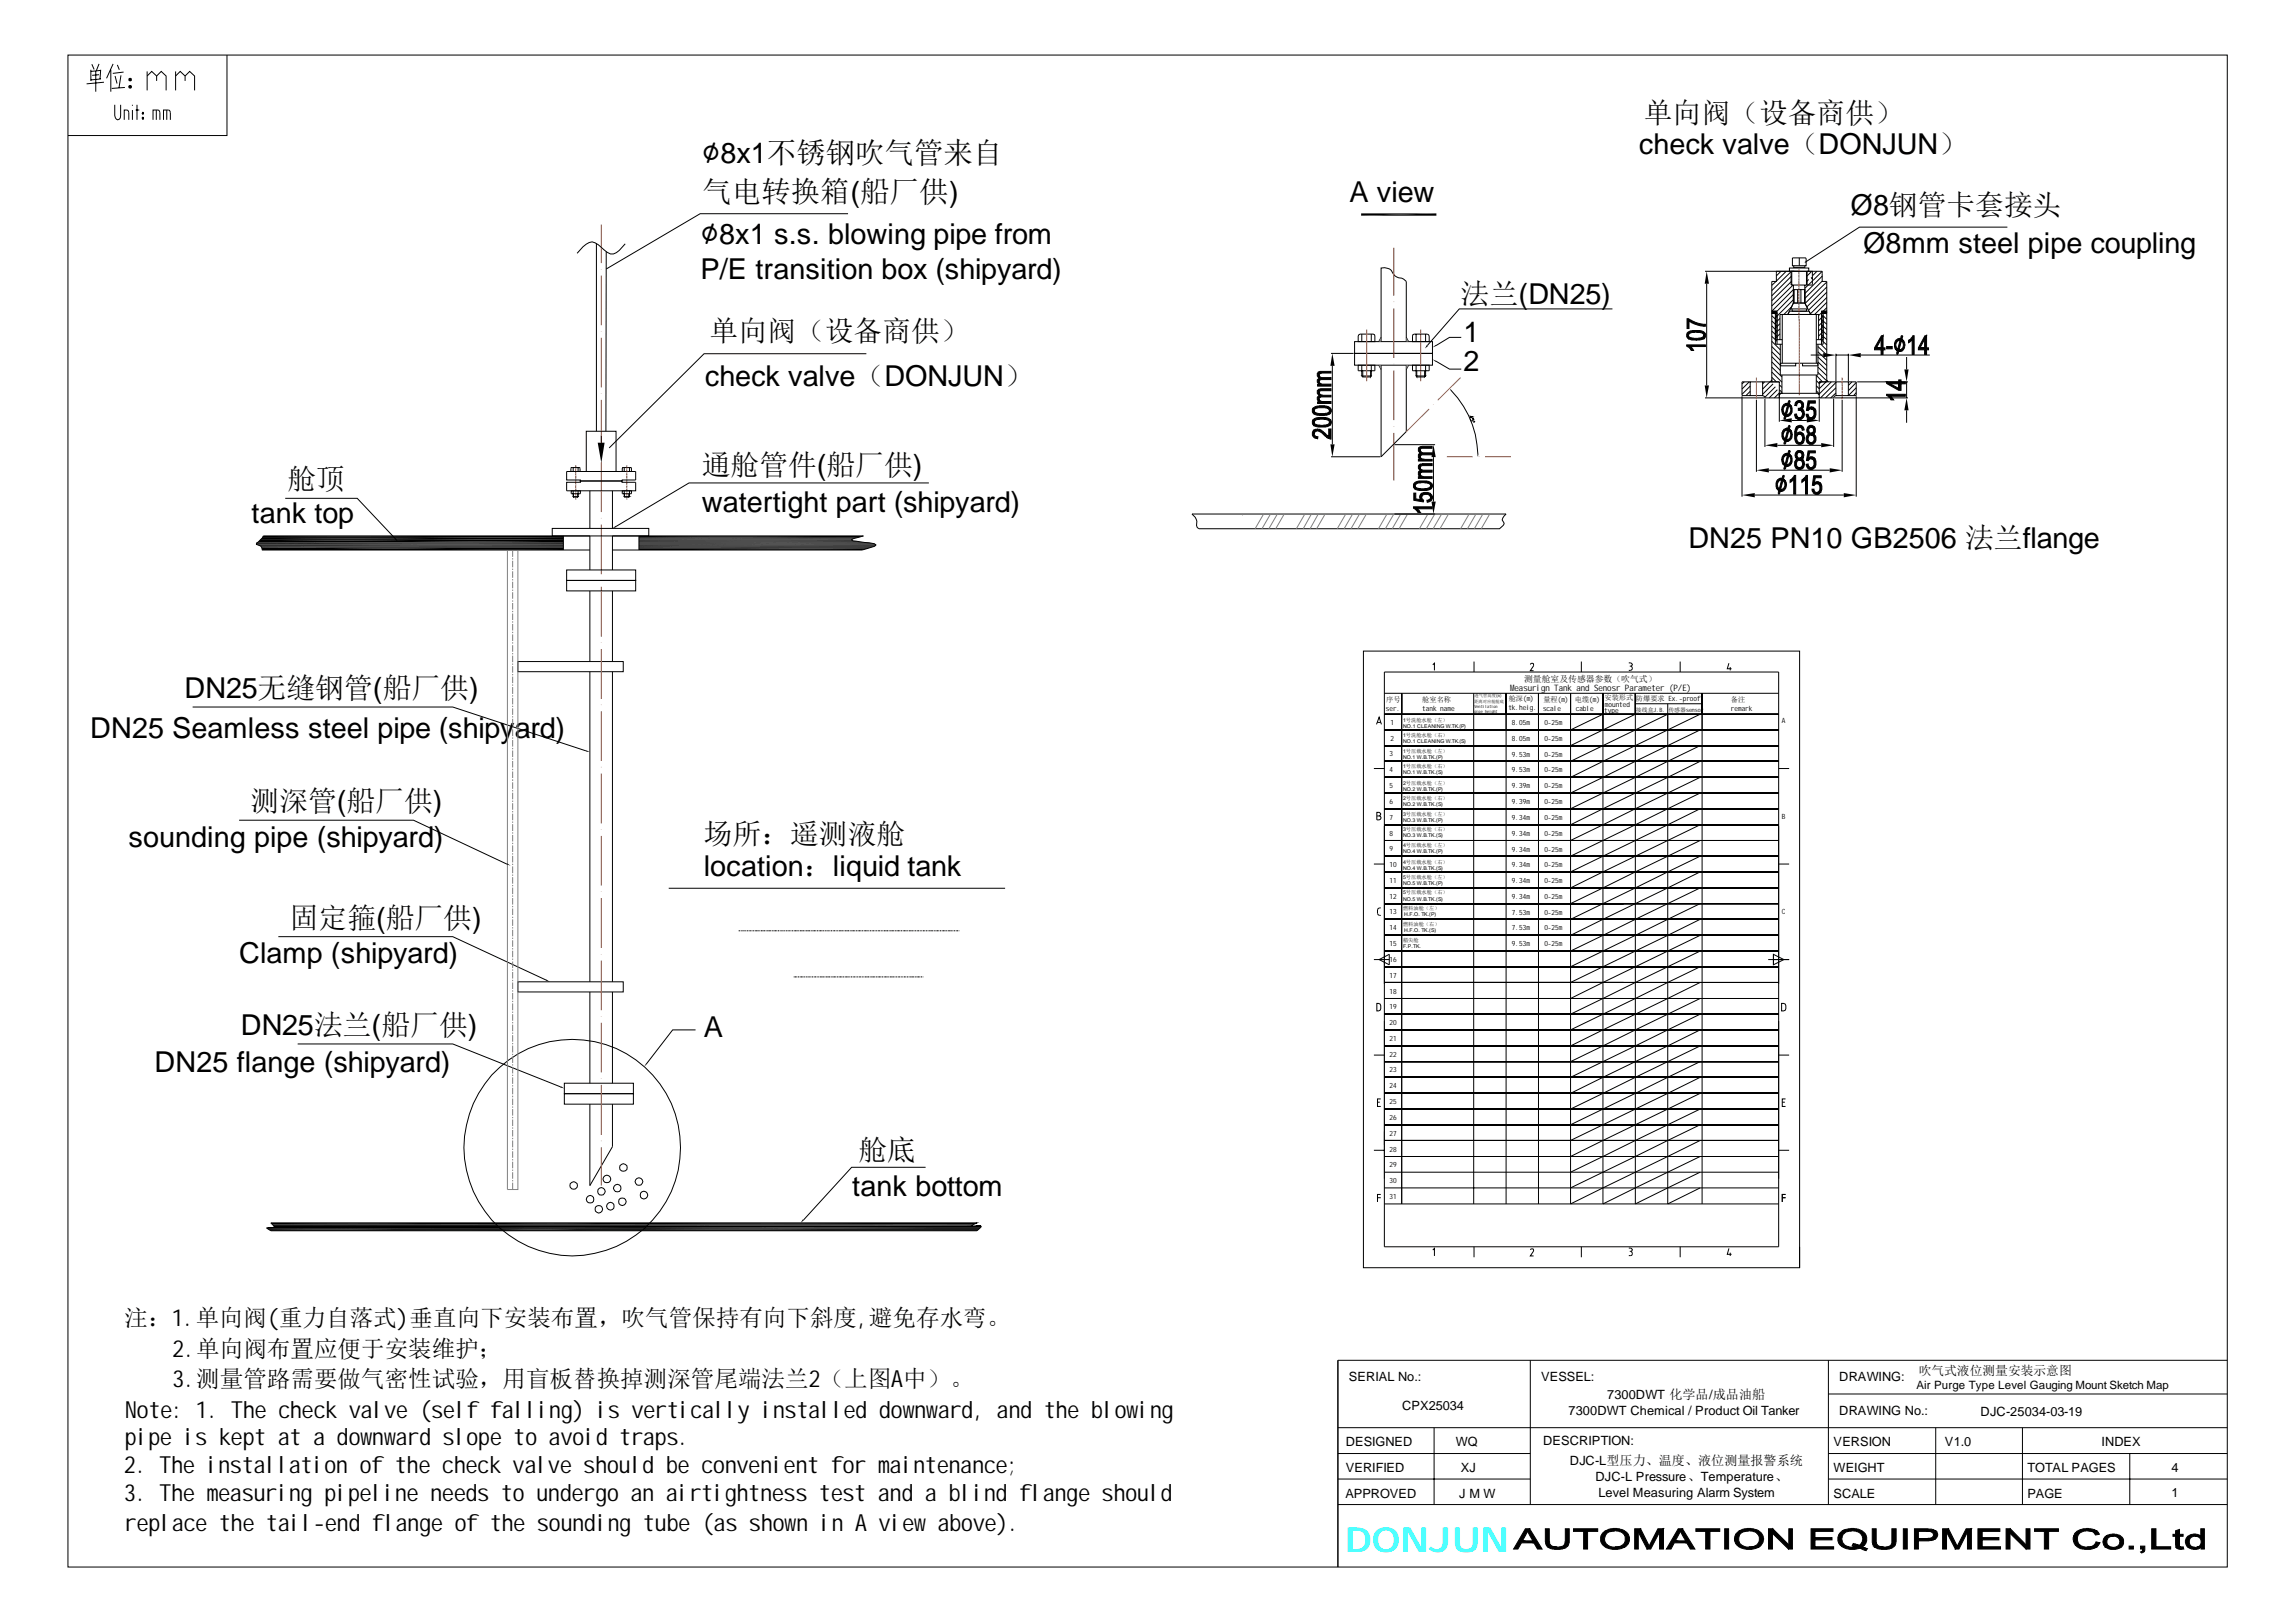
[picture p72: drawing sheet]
<svg xmlns="http://www.w3.org/2000/svg" width="297mm" height="210mm" viewBox="0 0 297 210" stroke-linecap="round" stroke-linejoin="round" font-family="sans-serif">
<defs><g id="words">
<text font-size="4.4" fill="#0ff" x="174" y="200.8">DONJUN</text>
<g font-size="4.1">
<text x="90.8" y="21.1">∅8x1不锈钢吹气管来自</text>
<text x="90.6" y="31.6">∅8x1 s.s. blowing pipe from</text>
</g>
<text font-size="3.8" x="90.9" y="26.1">气电转换箱(船厂供)</text>
<g font-size="3.7">
<text x="212.7" y="15.9">单向阀（设备商供）</text>
<text x="212" y="19.9">check valve（DONJUN）</text>
<text x="174.6" y="26.1">A view</text>
<text x="239.4" y="27.8">Ø8钢管卡套接头</text>
<text x="241" y="32.8">Ø8mm steel pipe coupling</text>
<text x="90.6" y="36.1">P/E transition box (shipyard)</text>
<text x="189" y="39.4">法兰(DN25)</text>
<text x="91.8" y="44.1">单向阀（设备商供）</text>
<text x="189.3" y="44.3">1</text>
<text x="91.2" y="50">check valve（DONJUN）</text>
<text x="189.3" y="48.1">2</text>
<text x="37.2" y="63.3">舱顶</text>
<text x="90.8" y="61.5">通舱管件(船厂供)</text>
<text x="32.5" y="67.7">tank top</text>
<text x="90.8" y="66.3">watertight part (shipyard)</text>
<text x="218.4" y="71">DN25 PN10 GB2506 法兰flange</text>
<text x="11.7" y="95.6">DN25 Seamless steel pipe (shipy</text>
<text x="23.9" y="90.3">DN25无缝钢管(船厂供)</text>
<text x="66.6" y="95.6">ard)</text>
<text x="32.4" y="105">测深管(船厂供)</text>
<text x="16.6" y="109.7">sounding pipe (shipyard)</text>
<text x="91" y="109.2">场所：遥测液舱</text>
<text x="91" y="113.4">location：liquid tank</text>
<text x="30.9" y="124.7">Clamp (shipyard)</text>
<text x="37.5" y="120">固定箍(船厂供)</text>
<text x="31.1" y="133.9">DN25法兰(船厂供)</text>
<text x="91" y="134.3">A</text>
<text x="20" y="138.7">DN25 flange (shipyard)</text>
<text x="110.3" y="154.8">tank bottom</text>
<text x="111.1" y="150.1">舱底</text>
</g>
<g font-size="3">
<text x="16.1" y="171.6">注：1.单向阀(重力自落式)垂直向下安装布置，吹气管保持有向下斜度,避免存水弯。</text>
<text x="22.3" y="175.6">2.单向阀布置应便于安装维护；</text>
<text x="22.3" y="179.5">3.测量管路需要做气密性试验，用盲板替换掉测深管尾端法兰2（上图A中）。</text>
<text x="16.2" y="183.4">Note: 1. The check valve (self falling) is vertically installed downward, and the blowing</text>
<text x="16.1" y="190.6">2. The installation of the check valve should be convenient for m</text>
<text x="16.2" y="187">pipe is kept at a downward slope to avoid traps.</text>
<text x="115.1" y="190.6">aintenance;</text>
<text x="16.1" y="194.2">3. The m</text>
<text x="28.3" y="194.2">easuring pipeline needs to undergo an airtightness test and a blind flange should</text>
<text x="16.2" y="198.1">replace the tail-end flange of the sounding tube (as shown in A view above).</text>
</g>
<g font-size="1.7">
<text x="174.5" y="178.7">SERIAL No.:</text>
<text x="199.4" y="178.7">VESSEL:</text>
<text x="237.9" y="178.7">DRAWING:</text>
<text x="248.2" y="177.9">吹气式液位测量安装示意图</text>
<text x="181.4" y="182.4">CPX25034</text>
<text x="202.9" y="183.1">7300DWT Chemical / Product Oil Tanker</text>
<text x="207.9" y="181">7300DWT 化学品/成品油船</text>
<text x="237.9" y="183.1">DRAWING No.:</text>
<text x="256.2" y="183.2">DJC-25034-03-19</text>
<text x="174.1" y="190.5">VERIFIED</text>
<text x="174.1" y="187.2">DESIGNED</text>
<text x="188.3" y="187.2">WQ</text>
<text x="189" y="190.5">XJ</text>
<text x="199.6" y="187">DESCRIPTION:</text>
<text x="203.1" y="189.6">DJC-L型压力、温度、液位测量报警系统</text>
<text x="206.4" y="191.7">DJC-L Pressure、Temperature、</text>
<text x="237.2" y="187.2">VERSION</text>
<text x="237.2" y="190.5">WEIGHT</text>
<text x="251.6" y="187.2">V1.0</text>
<text x="262.3" y="190.5">TOTAL PAGES</text>
<text x="271.9" y="187.2">INDEX</text>
<text x="281" y="190.5">4</text>
<text x="174.1" y="193.8">APPROVED</text>
<text x="188.8" y="193.8">J M W</text>
<text x="206.8" y="193.7">Level Measuring Alarm System</text>
<text x="237.2" y="193.8">SCALE</text>
<text x="262.3" y="193.8">PAGE</text>
<text x="281" y="193.8">1</text>
</g>
<text font-size="1.5" x="247.9" y="179.8">Air Purge Type Level Gauging Mount Sketch Map</text>
<g font-size="1.1">
<text x="195.4" y="89.5">Masurign Tank and Senosr Paramter (P/E)</text>
<text x="195.9" y="89.5">e</text>
<text x="197.2" y="88.3">测量舱室及传感器参数（吹气式）</text>
<text x="213.1" y="89.5">e</text>
</g>
<g font-size=".9">
<text x="179.3" y="92">ser.</text>
<text x="179.4" y="90.9">序号</text>
<text x="179.9" y="95.9">2</text>
<text x="179.9" y="93.8">1</text>
<text x="184" y="90.9">舱室名称</text>
<text x="184" y="92">tank nam</text>
<text x="187.7" y="92">e</text>
<text x="195.1" y="91.9">tk.heig.</text>
<text x="195.2" y="90.8">舱深(m</text>
<text x="195.6" y="93.9">8.05m</text>
<text x="195.6" y="95.9">8.05m</text>
<text x="198" y="90.8">)</text>
<text x="199.6" y="92">scale</text>
<text x="199.7" y="90.9">量程(m</text>
<text x="199.8" y="93.9">0-25m</text>
<text x="199.8" y="95.9">0-25m</text>
<text x="202.5" y="90.9">)</text>
<text x="203.7" y="90.9">电缆(m</text>
<text x="203.9" y="92">cable</text>
<text x="206.5" y="90.9">)</text>
<text x="207.5" y="92.3">type</text>
<text x="207.6" y="90.6">安装形式</text>
<text x="207.6" y="91.5">m</text>
<text x="208.1" y="91.5">ounted</text>
<text x="211.7" y="90.7">防爆要求 Ex.-proof</text>
<text x="223.9" y="90.9">备注</text>
<text x="223.9" y="92">rem</text>
<text x="225.3" y="92">ark</text>
<text x="230.5" y="93.6">A</text>
<text x="179.8" y="100">4</text>
<text x="179.8" y="97.9">3</text>
<text x="179.8" y="102">5</text>
<text x="195.6" y="97.9">9.53m</text>
<text x="195.6" y="100">9.53m</text>
<text x="199.8" y="97.9">0-25m</text>
<text x="199.8" y="100">0-25m</text>
<text x="179.8" y="104">6</text>
<text x="179.8" y="106.1">7</text>
<text x="195.6" y="102">9.39m</text>
<text x="195.6" y="104.1">9.39m</text>
<text x="195.6" y="106.1">9.34m</text>
<text x="199.8" y="102">0-25m</text>
<text x="199.8" y="104.1">0-25m</text>
<text x="199.8" y="106.1">0-25m</text>
<text x="230.5" y="105.9">B</text>
<text x="179.8" y="110.2">9</text>
<text x="179.8" y="108.1">8</text>
<text x="179.8" y="112.2">10</text>
<text x="195.6" y="108.2">9.34m</text>
<text x="195.6" y="110.2">9.34m</text>
<text x="195.6" y="112.2">9.34m</text>
<text x="199.8" y="108.2">0-25m</text>
<text x="199.8" y="110.2">0-25m</text>
<text x="199.8" y="112.2">0-25m</text>
<text x="179.8" y="114.3">11</text>
<text x="179.8" y="116.3">12</text>
<text x="179.8" y="118.3">13</text>
<text x="195.6" y="114.3">9.34m</text>
<text x="195.6" y="116.3">9.34m</text>
<text x="195.6" y="118.4">7.53m</text>
<text x="199.8" y="114.3">0-25m</text>
<text x="199.8" y="116.3">0-25m</text>
<text x="199.8" y="118.4">0-25m</text>
<text x="230.5" y="118.3">C</text>
<text x="179.8" y="120.4">14</text>
<text x="179.8" y="122.4">15</text>
<text x="179.8" y="124.5">16</text>
<text x="195.6" y="122.5">9.53m</text>
<text x="195.6" y="120.4">7.53m</text>
<text x="199.8" y="122.5">0-25m</text>
<text x="199.8" y="120.4">0-25m</text>
<text x="179.8" y="126.5">17</text>
<text x="179.8" y="128.6">18</text>
<text x="179.8" y="130.6">19</text>
<text x="179.8" y="132.6">20</text>
<text x="179.8" y="134.7">21</text>
<text x="179.8" y="136.8">22</text>
<text x="179.8" y="138.8">23</text>
<text x="179.8" y="140.9">24</text>
<text x="179.8" y="142.9">25</text>
<text x="179.8" y="144.9">26</text>
<text x="179.8" y="147">27</text>
<text x="179.8" y="149">28</text>
<text x="179.8" y="151.1">29</text>
<text x="179.8" y="153.1">30</text>
<text x="179.8" y="155.2">31</text>
</g>
<g font-size=".8">
<text x="211.7" y="92.1">接线盒J.B.</text>
<text x="215.8" y="92.1">传感器sensor</text>
</g>
<g font-size=".7">
<text x="181.5" y="94.2">NO.1 CLEANING W.TK.(P)</text>
<text x="181.5" y="93.4">1号洗舱水舱（左）</text>
<text x="181.5" y="95.3">1号洗舱水舱（右）</text>
<text x="181.5" y="96.1">NO.1 CLEANING W.TK.(S)</text>
<text x="181.5" y="98.3">NO.1 W.B.TK.(P)</text>
<text x="181.5" y="97.5">1号压载水舱（左）</text>
<text x="181.5" y="100.2">NO.1 W.B.TK.(S)</text>
<text x="181.5" y="99.4">1号压载水舱（右）</text>
<text x="181.5" y="101.6">2号压载水舱（左）</text>
<text x="181.5" y="102.4">NO.2 W.B.TK.(P)</text>
<text x="181.5" y="104.3">NO.2 W.B.TK.(S)</text>
<text x="181.5" y="103.5">2号压载水舱（右）</text>
<text x="181.5" y="106.4">NO.3 W.B.TK.(P)</text>
<text x="181.5" y="105.6">3号压载水舱（左）</text>
<text x="181.5" y="107.5">3号压载水舱（右）</text>
<text x="181.5" y="108.3">NO.3 W.B.TK.(S)</text>
<text x="181.5" y="110.4">NO.4 W.B.TK.(P)</text>
<text x="181.5" y="109.6">4号压载水舱（左）</text>
<text x="181.5" y="112.5">NO.4 W.B.TK.(S)</text>
<text x="181.5" y="111.8">4号压载水舱（右）</text>
<text x="181.5" y="113.7">5号压载水舱（左）</text>
<text x="181.5" y="114.5">NO.5 W.B.TK.(P)</text>
<text x="181.5" y="116.6">NO.5 W.B.TK.(S)</text>
<text x="181.5" y="115.8">5号压载水舱（右）</text>
<text x="181.5" y="117.8">燃料油舱（左）</text>
<text x="181.5" y="119.9">燃料油舱（右）</text>
<text x="181.7" y="118.6">H.F.O. TK.(P)</text>
<text x="181.5" y="122.7">F.P.TK.</text>
<text x="181.5" y="121.9">艏尖舱</text>
<text x="181.7" y="120.7">H.F.O. TK.(S)</text>
</g>
<g font-size=".6">
<text x="190.7" y="90.2">透气管高度(m</text>
<text x="190.7" y="90.9">距离对应舱舱底</text>
<text x="190.7" y="91.6">Ventilation</text>
<text x="190.7" y="92.3">pipe height</text>
<text x="194" y="90.2">)</text>
</g>
</g></defs>
<g fill="none" stroke="#000" stroke-width=".13">
<path d="M8.8 7.1h279.3v195.7h-279.3zM11.8 9v1.5M11.9 8.3l.3 .7M12.4 9.2v2.7M12.8 8.3l-.3 .8M12.8 9.7l-.9 .1M13 9.1l-1.2 .1M13 9l-.1 1.2M13.1 10.2l-1.3 .1M13.4 10.6l-2.2 .3M14.3 9v2.9M14.6 8.3l-.8 1.8"/>
<path d="M14.8 13.6v1.4l.1 .3 .3 .2 .4-.2v-1.7M14.9 9.8l.2 1M15.2 8.4l.2 .6M15.6 9.8l-.2 1.6M16 9.3l-1.4 .2M16.1 15.5v-1.3h.3l.2 .2 .1 1.1M16.2 11.3l-1.7 .1M16.7 10.3l.1-.1 .1 .1-.1 .1zM16.8 10.3h.1zM16.8 11.2h.1l-.1 .1zM16.8 11.2l.1 .1zM17.1 13.6v.1"/>
<path d="M17.1 14.2v1.3M17.6 14.2h.4M17.7 13.6v1.9M18.4 14.6h.1v.1l-.1-.1h.1v.1zM18.5 14.7h.1M18.5 15.2l.1 .1-.1 .1-.1-.1zM18.5 15.2v.1h-.1h.1v.1h-.1zM18.5 15.3h.1M18.5 14.5v.2h-.1zM19 9.8l.6-.6 .7 .6v.7M19 9.2v2.5M19.8 15.5v-1.3l.8 .1 .1 .3v.9"/>
<path d="M20.2 14.2v1.3M20.3 9.8l.6-.6 .6 .6v1.9M21.2 15.5v-1.3l.7 .1 .1 .3v.9M21.6 14.2v1.3M22.7 9.8l.6-.6 .6 .6v.7M22.7 9.2v2.5M23.9 9.8l.6-.6 .7 .6v1.9M29.4 7.1v10.4h-20.6M175.2 44.2h10.1v1.5h-10.1zM175.2 45.7h10.1v1.6h-10.1zM175.7 47.3h2.2v.7h-2.2zM175.8 43.3l.2-.1h1.7l.1 .1 .1 .2v.7h-2.2v-.7z"/>
<path d="M176.2 43.2v1M176.2 47.3v1.4M176.3 48v.8h1M177.3 48v.8l.1-.1h-1.2l.1 .1M177.4 43.2v1M177.4 47.3v1.4M178.4 47.3l.3 .5M178.7 44.2v-9.5a1.29 1.29 0 0 1 1.5 .7 1.27 1.27 0 0 0 1.1 .6l.6 .4v7.8M178.7 47.3v11.8l3.2-3.2v-8.6M178.7 43.7l-.3 .5M180.4 57.5h5.3M181.9 43.7l.3 .5"/>
<path d="M182.2 47.3l-.3 .5M182.7 47.3h2.2v.7h-2.2zM182.8 43.3l.2-.1h1.6l.3 .3v.7h-2.2zM183.2 43.2v1M183.2 47.3v1.4M183.3 48v.8l-.1-.1h1.2l-.1 .1v-.8M183.3 48.8h1M184.4 43.2v1M184.4 47.3v1.4M185.4 59.2v5.7M187.7 50.5a12.4 12.4 0 0 1 3.5 8.4M190.1 54.1l.4-.2h-.3l.1 .2"/>
<path d="M190.3 54.2v.3h.2v-.3l.1-.1 .1 .3M190.7 54.5h.1l-.1 .1zM33.2 70.3h39.7M33.2 70.4h39.7M33.2 70.5h39.7M33.2 70.2h39.7M33.3 70.6h39.6M33.6 70.7h39.3M33.8 70.8h39.1M36.9 64.5h9.3l5 5.2M71.4 68.4h12.5v1h-12.5zM72.9 69.4v1.8"/>
<path d="M73.3 73.8h8.9v1.3h-8.9zM73.3 75.1h8.9v1.4h-8.9zM76.3 71.2h-42.4a.72 .72 0 0 0-.7-.7v-.3l.7-.6 .2-.2h42.2v4.4M76.3 63.5v4.9M76.3 76.5v9.1M79.2 71.2h32.3l1.6-.5 .2-.2a1 1 0 0 0-.8-.3l-2.2-.2-.1-.1 .2-.2 1.3-.3h-32.5v4.4M79.2 63.5v4.9M79.2 76.5v9.1M82.7 70.2h29.8M82.7 70.4h30.5M82.7 70.5h30.6M82.7 70.6h30.6"/>
<path d="M82.7 70.7h30.5M82.7 70.8h30.4M82.7 69.6h28.4M82.7 69.7h27.9M82.7 69.7h27.7M82.7 69.8h27.6M82.7 69.8h27.5M82.7 69.9h27.5M82.7 69.9h27.6M82.7 70h28.1M82.7 70.1h28.6M82.7 70.2h29.2"/>
<path d="M82.7 70.3h30.2M82.7 70.4h30.4M82.7 69.4v1.8M120.2 62.5h-31.1l-9.4 5.6M154.2 66.5h40.6l-.4 .5-.1 .3 .2 .2a.32 .32 0 0 1 0 .5l-.5 .4h-38.9l-.2-.1-.1-.3a1.35 1.35 0 0 0-.6-1.5zM24.9 91.5h33.7l17.2 5.7M67 85.6h13.6v1.3h-13.6zM76.3 86.9v40.2M79.2 86.9v40.2M86.5 114.9h43.5M36 121.2h22.6l12.1 5.6M38.5 135.1h20.1l13.9 5.5"/>
<path d="M67 127.1h13.6v1.3h-13.6zM76.3 128.4v11.8M79.2 128.4v11.8M90 133.3h-3l-3.4 4.4M95.5 120.5h.1M95.6 120.5h.1M95.8 120.5h.2M96 120.5h.2M96.2 120.5h.1M96.4 120.5h.1M96.6 120.5h.2M96.8 120.5h.2"/>
<path d="M97 120.5h.1M97.2 120.5h.2M97.4 120.5h.2M97.6 120.5h.2M97.8 120.5h.2M98 120.5h.2M98.2 120.5h.2M98.5 120.5h.1M98.6 120.5h.2M98.8 120.5h.2M99 120.5h.2M99.3 120.5h.1"/>
<path d="M99.4 120.5h.2M99.6 120.5h.2M99.9 120.5h.1M100.1 120.5h.1M100.2 120.5h.2M100.4 120.5h.2M100.7 120.5h.1M100.9 120.5h.1M101.1 120.5h.1M101.2 120.5h.2M101.5 120.5h.1M101.7 120.5h.1"/>
<path d="M101.9 120.5h.1M102.1 120.5h.1M102.3 120.5h.1M102.5 120.5h.1M102.7 126.4h.1M102.7 120.5h.1M102.8 126.4h.2M102.9 120.5h.1M103 126.4h.2M103.1 120.5h.1M103.2 126.4h.2M103.3 120.5h.1"/>
<path d="M103.4 126.4h.2M103.5 120.5h.1M103.6 126.4h.2M103.7 120.5h.1M103.8 126.4h.2M103.9 120.5h.1M104 126.4h.2M104.1 120.5h.1M104.3 126.4h.1M104.3 120.5h.1M104.5 126.4h.1M104.5 120.5h.1"/>
<path d="M104.6 126.4h.2M104.7 120.5h.1M104.8 126.4h.2M104.9 120.5h.1M105.1 126.4h.1M105.1 120.5h.1M105.3 126.4h.1M105.3 120.5h.1M105.4 126.4h.2M105.5 120.5h.1M105.6 126.4h.2M105.7 120.5h.1"/>
<path d="M105.9 126.4h.1M105.9 120.5h.1M106.1 126.4h.1M106.1 120.5h.1M106.2 126.4h.2M106.3 120.5h.1M106.5 126.4h.1M106.5 120.5h.1M106.7 126.4h.1M106.7 120.5h.1M106.9 126.4h.1M106.9 120.5h.1"/>
<path d="M107 126.4h.2M107.1 120.5h.1M107.3 126.4h.1M107.3 120.5h.1M107.5 126.4h.1M107.5 120.5h.1M107.7 126.4h.1M107.7 120.5h.2M107.9 126.4h.1M107.9 120.5h.1M108.1 126.4h.1M108.1 120.5h.1"/>
<path d="M108.3 126.4h.1M108.3 120.5h.1M108.5 126.4h.1M108.5 120.5h.2M108.7 126.4h.1M108.7 120.5h.2M108.9 126.4h.1M108.9 120.5h.1M109.1 126.4h.1M109.1 120.5h.1M109.3 126.4h.1M109.3 120.5h.2"/>
<path d="M109.5 126.4h.1M109.5 120.5h.2M109.7 126.4h.1M109.7 120.5h.1M109.9 126.4h.1M109.9 120.5h.2M110.1 126.4h.1M110.1 120.5h.2M110.3 126.4h.1M110.3 120.5h.2M110.5 126.4h.1M110.5 120.5h.1"/>
<path d="M110.7 126.4h.1M110.7 120.5h.2M110.9 126.4h.1M110.9 120.5h.2M111.1 126.4h.1M111.1 120.5h.2M111.3 126.4h.1M111.3 120.5h.1M111.5 126.4h.1M111.5 120.5h.2M111.7 126.4h.1M111.7 120.5h.2"/>
<path d="M111.9 126.4h.1M111.9 120.5h.2M112.1 126.4h.2M112.1 120.5h.2M112.3 126.4h.1M112.3 120.5h.2M112.5 126.4h.1M112.6 120.5h.1M112.7 126.4h.1M112.8 120.5h.1M112.9 126.4h.2M112.9 120.5h.2"/>
<path d="M113.1 126.4h.1M113.1 120.5h.2M113.3 126.4h.1M113.4 120.5h.1M113.5 126.4h.2M113.6 120.5h.1M113.7 126.4h.2M113.7 120.5h.2M113.9 126.4h.1M113.9 120.5h.2M114.1 126.4h.1M114.2 120.5h.1"/>
<path d="M114.3 126.4h.2M114.4 120.5h.1M114.5 126.4h.2M114.5 120.5h.2M114.7 126.4h.1M114.8 120.5h.1M114.9 126.4h.1M115 120.5h.1M115.1 126.4h.2M115.2 120.5h.1M115.3 126.4h.2M115.3 120.5h.2"/>
<path d="M115.5 126.4h.1M115.6 120.5h.1M115.7 126.4h.2M115.8 120.5h.1M115.9 126.4h.2M116 120.5h.1M116.1 126.4h.2M116.1 120.5h.2M116.3 126.4h.1M116.4 120.5h.1M116.5 126.4h.2M116.6 120.5h.1"/>
<path d="M116.7 126.4h.2M116.8 120.5h.1M117 126.4h.1M117 120.5h.1M117.1 126.4h.1M117.2 120.5h.1M117.3 126.4h.2M117.4 120.5h.1M117.5 126.4h.2M117.6 120.5h.1M117.8 126.4h.1M117.8 120.5h.1"/>
<path d="M117.9 126.4h.2M118 120.5h.1M118.1 126.4h.2M118.2 120.5h.1M118.3 126.4h.2M118.4 120.5h.1M118.6 126.4h.1M118.6 120.5h.1M118.7 126.4h.2M118.8 120.5h.1M118.9 126.4h.2M119 120.5h.1"/>
<path d="M119.2 126.4h.1M119.2 120.5h.1M119.4 126.4h.1M119.4 120.5h.1M119.6 120.5h.1M119.8 120.5h.1M120 120.5h.1M120.2 120.5h.1M120.4 120.5h.2M120.6 120.5h.1M120.8 120.5h.1M121 120.5h.1"/>
<path d="M121.2 120.5h.2M121.4 120.5h.1M121.6 120.5h.1M121.8 120.5h.1M122 120.5h.2M122.2 120.5h.1M122.4 120.5h.1M122.6 120.5h.2M122.8 120.5h.2M123 120.5h.1M123.2 120.5h.1M123.4 120.5h.2"/>
<path d="M123.6 120.5h.2M123.8 120.5h.1M124 120.5h.1M34.5 158.9h30.2M34.5 158.9h48.9M34.5 159h48.9M34.6 159h48.7M35 158.9h91.9M35 158.3h91.4l-.7 .3h1.2v.1l-.5 .6h-91.4l-.5-.4 1-.1zM35.3 158.5h48.5M35.3 158.6h48.5M35.3 158.8h29.3"/>
<path d="M35.4 158.6h90.4M35.4 158.6l90.3 .1M35.5 158.7h90.3M35.5 158.7h91.4M35.5 158.8h91.4M35.5 158.8h48M73 141.5h8.9v1.4h-8.9zM73 140.2h8.9v1.3h-8.9zM76.3 142.9v10.5l2.9-5v-5.5M83.2 159h43.6M83.8 158.5h42.1M119.7 151.1h-9.5l-6.2 6.8"/>
<circle cx="16.8" cy="10.3" r=".12"/>
<circle cx="16.8" cy="11.2" r=".12"/>
<circle cx="16.8" cy="10.3" r=".17"/>
<circle cx="16.8" cy="11.2" r=".17"/>
<circle cx="74" cy="148.5" r="14"/>
</g>
<path d="M33.7 69.7h39.2M33.9 69.5h39" fill="none" stroke="#000" stroke-width=".25"/>
<path d="M33.4 70h39.5" fill="none" stroke="#000" stroke-width=".3"/>
<path d="M33.9 71h39" fill="none" stroke="#000" stroke-width=".34"/>
<path d="M82.7 69.4h29M82.7 70.9h30M82.7 71.1h29.4" fill="none" stroke="#000" stroke-width=".17"/>
<path d="M34.7 159.2h91.9M35 158.4h91.4" fill="none" stroke="#000" stroke-width=".21"/>
<g fill="#000">
<path d="M185.4 57.5l.3 1.7h-.5zM187.5 50.3l.2 .1v.1zM191.1 58.9h.1v.2zM51.2 69.7l.3 .4-.4-.3zM79.2 68.4l.5-.4v.2zM185.2 64.9h.5l-.3 1.6zM75.8 97.1l.5 .2h-.5zM70.7 126.8l.4 .3-.5-.2zM83.6 137.7v.1l-.3 .2zM34.6 158.9h.4zM72.5 140.6l.5 .3-.5-.2zM103.9 157.8l.1 .1-.4 .4z"/>
<path d="M125.8 158.7h1.1zM125.9 158.7h1zM126.3 158.6l.6 .1zM126.3 158.6h.6z"/>
</g>
<g fill="none" stroke="#ff3f00" stroke-width=".13">
<path d="M77.8 29.1v5M77.8 34.8v.1M77.8 35.7v6.4M180.3 32.1v6.2M180.3 39v.1M180.3 39.9v6.4M77.8 42.9h.1M77.8 43.7v6.4M77.8 50.9h.1M77.8 51.7v6.5M77.8 59h.1M77.8 59.8v6.5"/>
<path d="M176.8 42.6v6.7M180.3 47.1h.1M180.3 47.9v6.5M180.3 55.2h.1M180.3 56v6.2M183.8 42.6v6.7M184.9 52.9l-3 3M185.4 52.3h.1M187.2 59.1h3.3M189 48.9l-3 2.9M191.3 59.1h.1M192.1 59.1h3.4"/>
<path d="M77.8 67v.1M77.8 67.9v6.4M77.8 75.1h.1M77.8 75.9v6.5M77.8 83.2h.1M77.8 84v6.4M77.8 91.2h.1M77.8 92v6.5M77.8 99.2v.1M77.8 100.1v6.5M77.8 107.3v.1M77.8 108.2v6.4"/>
<path d="M77.8 115.4h.1M77.8 116.2v6.5M77.8 123.5h.1M77.8 124.3v6.4M77.8 131.5h.1M77.8 132.3v6.5M77.8 139.5v.1M77.8 140.4v6.5M77.8 147.6v.1M77.8 148.5v4.9"/>
</g>
<g fill="none" stroke="#808080" stroke-width=".13">
<path d="M160.8 66.5l-.1 .2M163.5 66.5l-1.1 1.9M164.4 66.5l-1.1 1.9M165.3 66.5l-1.1 1.9M166.1 66.5l-1.1 1.9M168.8 66.5l-1.1 1.9M169.7 66.5l-1.1 1.9M170.5 66.5l-1 1.9M171.4 66.5l-1.1 1.9M174.1 66.5l-1.1 1.9M175 66.5l-1.1 1.9M175.9 66.5l-1.1 1.9"/>
<path d="M176.8 66.5l-1.1 1.9M179.4 66.5l-1.1 1.9M180.3 66.5l-1.1 1.9M181.2 66.5l-1.1 1.9M182.1 66.5l-1.1 1.9M184.7 66.5l-1.1 1.9M185.6 66.5l-1.1 1.9M186.5 66.5l-1.1 1.9M187.4 66.5l-1.1 1.9M190.1 66.5l-1.1 1.9M191 66.5l-1.1 1.9M191.8 66.5l-1.1 1.9"/>
<path d="M192.7 66.5l-1.1 1.9"/>
</g>
<g fill="#000" stroke="#000" stroke-width=".13">
<path d="M183.5 59.5h.3v-.3l.1 .2 .4 .1h1v.2h-1.8z" fill-rule="evenodd"/>
<path d="M183.5 57.9l.5-.1h1.3v.2l-1.5 .1-.1 .5a.56 .56 0 0 1-.2-.7z" fill-rule="evenodd"/>
<path d="M183.5 58.8l.3-.2-.1 .8a.46 .46 0 0 1-.2-.6z" fill-rule="evenodd"/>
<path d="M183.8 58.3v.2l.3 .1h1.2v.3h-1.4h-.1z" fill-rule="evenodd"/>
<path d="M183.8 59.1v.4z" fill-rule="evenodd"/>
<path d="M182.9 65.6h2.4v.2h-1.9v.4l-.5-.4z" fill-rule="evenodd"/>
<path d="M182.9 62.6l.2-.2 .4-.2h1.1l.5 .2 .2 .4v.3l-.2 .2v-.5l-.3-.3h-.5h-.8l-.3 .2-.2 .6a.54 .54 0 0 1-.1-.7z" fill-rule="evenodd"/>
<path d="M182.9 63.8h.3v.8l.6 .1 .1-.8v.5l.3 .3-.1 .3-1.2-.3z" fill-rule="evenodd"/>
<path d="M183.1 62.9l.2 .3 1 .1 .6-.2 .2-.3v.5l-.5 .2h-1l-.5-.2z" fill-rule="evenodd"/>
<path d="M183.4 65.8l.4 .5-.4-.1z" fill-rule="evenodd"/>
<path d="M183.5 61.7h.3v-.2l.1 .1 .3 .1h1.1v.2h-1.8z" fill-rule="evenodd"/>
<path d="M183.5 60.2l.3-.2h.3h1.2v.3h-1.5l-.1 .5a.53 .53 0 0 1-.2-.6z" fill-rule="evenodd"/>
<path d="M183.5 61l.3-.1-.1 .8a.56 .56 0 0 1-.2-.7z" fill-rule="evenodd"/>
<path d="M183.8 64v.6a.46 .46 0 0 1 0-.6z" fill-rule="evenodd"/>
<path d="M183.8 60.5a.29 .29 0 0 0 .3 .3h1.2v.3h-1.4l-.1 .1z" fill-rule="evenodd"/>
<path d="M183.8 61.4l-.1 .3z" fill-rule="evenodd"/>
<path d="M183.9 63.9l.3-.2 .7 .1 .2 .1v.5l-.3-.4h-.7l-.2 .4z" fill-rule="evenodd"/>
<path d="M185.1 63.9l.2 .3v.3l-.1 .3-.6 .2v-.3h.3l.2-.2z" fill-rule="evenodd"/>
</g>
<g fill="#808080">
<path d="M178.7 43.7v.5h-.3z"/>
<path d="M181.9 43.7l.3 .5h-.3z"/>
<path d="M178.4 47.3h.3v.5z"/>
<path d="M181.9 47.3h.3l-.3 .5z"/>
</g>
<g fill="#000">
<path d="M220.8 35.1l.3 1.6h-.6zM234.5 36.8v.1zM77.3 57.3h.9l-.4 2.6zM172.1 57.5h.6l-.3 1.6zM172.4 45.7l.3 1.6h-.6zM184.6 44.6l.2 .2-.5 .3zM185.3 45l.4-.4 .1 .2zM185.3 46.5l.5 .2-.1 .1zM220.5 49.9h.6l-.3 1.6zM229 49.4l.2-.2v.2zM228.3 57.6l1.6-.3v.6zM230.2 50.9h.2l-.2 .2z"/>
<path d="M230.2 54.4l1.6-.3v.6zM233.8 54.1l1.6 .3-1.6 .3zM235.1 50.9h.3v.2zM235.6 57.3l1.6 .3-1.6 .3zM235.9 45.7l1.6 .2-1.6 .3zM236.3 49.2l.2 .2h-.2zM239.1 45.9l1.6-.2v.5zM246.7 51.5l.2 1.6h-.5zM246.4 47.8h.5l-.2 1.6zM225.4 64.1l1.6-.3v.6zM227.2 60.8l1.6-.2v.5zM236.7 60.6l1.6 .2-1.6 .3z"/>
<path d="M238.5 63.8l1.6 .3-1.6 .3zM65.6 111.7l.5 .3-.6-.1z"/>
</g>
<g fill="none" stroke="#000" stroke-width=".13">
<path d="M77.2 31.5v24.3M78.4 32.6v23.2M80.9 31.6l-.8 .8a1.19 1.19 0 0 1-1.9 0 3.4 3.4 0 0 0-1.6-1.1 3 3 0 0 0-1.9 1.5M109.7 27.7h-19.1l-12.2 7.1M208.6 40h-19.8l-4.1 4.7M220.6 35.1h13.9M220.8 36.7v13.2M229.8 36.4l-.6 .5M230.4 35.1l-.6 .6M231.1 35.1l-1.3 1.3M231.5 34.7v.4v-.4h2.5v.4M231.7 35.1v1.8h2.8"/>
<path d="M231.8 35.1l-2.6 2.5M231.8 35.7l-2.6 2.6M231.8 36.4l-2.6 2.5M231.8 39.7l-1 1M231.8 35.1v1.8M231.8 40v.3M231.9 33.4h1.7l.1 .1v.9h-1.8zM232 36.9l-2.8 2.7M232 38.1l-2.1 2.2M232 38.8l-2.3 2.4M232 39.2h1.5M232 39.2l-.7 1.5 .2-.4h2.5l.3 .4-.8-1.5"/>
<path d="M232 36.9v2.3M232 39.2l-.3 .8h2.2l-.4-.8M232.1 37.5l-2.9 2.8M232.1 34.4v.3M232.1 34.6h1.4M232.1 37.5v1.7M232.6 39.2v-1.7h.4v1.7M232.6 37.5h-.5v1.7M232.8 33.4v1M233 37.5h.5v1.7M233.5 37.5v1.7M233.5 34.4v.3"/>
<path d="M233.5 36.9v2.3M233.7 35.1v1.8M233.7 40v.3M233.8 35.1l-.1 .1M233.8 35.1v1.8M234 36.2l-.3 .3M234.4 35.1l-.7 .7M234.4 36h.1M234.5 36h-.1M234.5 35.2v1.6M234.5 36.3l-1 1M235.1 35.1l-.6 .6"/>
<path d="M235.7 35.1h-5.9v1.3h-.6v4.2h.7h-.7v8.8M235.7 35.1v1.3h.6v3.9h-.6v.7h.2M235.7 35.1l-1.1 1.2M235.7 35.7l-2.2 2.3M235.7 36.4l-2.2 2.2M236.3 37.1l-2.5 2.6M236.3 37.8l-2.3 2.3M236.3 38.5l-2.1 2.1M236.3 39.1l-1.5 1.6M236.3 39.8l-.4 .5 .3 .3 .1-.2-.1-.1M236.3 36.5l-2.8 2.8M259.7 29.4h-19.1l-7.1 4.6"/>
<path d="M75.8 55.8h3.9v5.2h-3.9zM77.8 56.4v.9M112.1 45.8h-21l-12.3 12.2M172.2 59.1h6.4M172.2 45.7h2.9M172.4 47.3v10.2M185.8 46.8l1.7 1h1.5M189 43.7h-1.5l-1.7 1M220.6 51.5h7.6M225.4 51.3v13M225.7 49.4l-.3 .3M226.3 49.4l-.9 .9"/>
<path d="M226.4 50l-1 1M226.4 50.6l-.5 .6M226.4 49.4v1.8M227.2 51.7v9.4M228 51.2l.2 .1 .1 .2h8.9l.1-.2 .2-.1M228 51.2h-2.6v-1.8h4.8v5.2M228 49.4v1.8M228.3 49.4l-.3 .3M228.3 51.6v6.2M229 49.4l-1 .9M229 49.4l.2-.2v.2zM229.2 42.9l.7 .6"/>
<path d="M229.2 42.2l.7 .7M229.2 41.5l.7 .7M229.2 40.9l.7 .6M229.2 48.8l.6 .6M229.2 48.1l1.3 1.4M229.2 47.5l1.3 1.3M229.2 46.8l1.1 1.1M229.2 46.2l1.1 1.1M229.2 45.5l1.1 1.1M229.2 44.8l1.1 1.1M229.2 44.2l1.1 1.1M229.2 43.5l.5 .5"/>
<path d="M229.2 40.3h.7M229.2 40.3l.3 .3 .3-.3M229.3 40.3l-.1 .1M229.4 40.3l.3 .3M229.4 49.7l-1.4 1.3M229.5 40.3l-.3 .2M229.6 40.3l.3 .2M229.6 40.6l.3 .3M229.6 40.3l-.3 .3-.1-.2M229.7 44l.2 .2M229.7 44h.9M229.7 40.6v3.9h.9"/>
<path d="M229.7 50.1l-1.4 1.3M229.7 40.3l.2 .1M229.9 40.3v.7h-.2M229.9 40.4l-.2 .2M229.9 40.5v4M229.9 50.4l-1 1.1M229.9 57.6h5.7M230.2 50.9h.2l-.2 .2zM230.2 50.4l.3 .4M230.2 49.8l.3 .3M230.2 50.9h5.2M230.2 50.9l-.6 .6"/>
<path d="M230.3 41.2l-.6 .6M230.3 41.9l-.6 .6M230.3 42.6l-.6 .6M230.3 43.2l-.6 .6M230.3 43.9l-.1 .1M230.3 44.5v.1M230.3 44v-3.3h5v3.3M230.3 44.5v4h4.9v-4M230.5 48.5v2.4M230.6 40.7v6.3M231.8 54.4h2M232.3 47v.3h-1.9v-.3h2.8"/>
<path d="M233.2 47h2v.3h-2zM234.3 45.9h1.6M235 50.6l.3 .3M235 49.2l.4 .4M235 48.6l.8 .8M235 44h.9M235 40.7v6.3M235 48.5v2.4M235.1 50.9l.3 .2M235.2 48.2l1.1 1.1M235.2 47.5l1.1 1.1M235.2 46.8l1.1 1.1"/>
<path d="M235.2 46.2l1.1 1.1M235.2 45.5l1.1 1.1M235.2 44.8l1.1 1.1M235.3 40.8l.4-.3v4M235.4 51.6v3M235.6 44.5l.7 .8M235.6 49.4l-.2 .3M235.7 44l.6 .6M235.7 43.3l.6 .7M235.7 42.6l.6 .7M235.7 42l.6 .6M235.7 41.3l.6 .7"/>
<path d="M235.7 40.7l.6 .6M235.7 40.3h.6v.3M235.7 40.3l.3 .3 .3-.3M235.8 40.3l-.1 .1 .1 .2 .3-.3M235.9 40.9l-.6 .6M235.9 41.6l-.6 .6M235.9 42.2l-.6 .6M235.9 42.9l-.6 .6M235.9 43.6l-.4 .4M235.9 40.6v3.9h-.9M236 40.3l-.3 .3h.6M236 40.3l.3 .3"/>
<path d="M236.2 40.6l.1 .1M236.2 49.4l-.8 .9-.4-.4M236.3 40.6v8.8M236.3 49.2l.2 .2M236.9 49.4l-1.5 1.6M237.2 51.6v6.2M237.3 51.5h9.5M237.5 51.2h2.6v-1.8h-4.7v2.1M237.5 49.5l-2 2M237.5 50.2l-1.3 1.3M237.5 50.9l-.7 .6M237.5 45.8v3.5"/>
<path d="M237.5 49.4v1.8M237.5 45.9h1.6M238.3 51.7v9.4M239.1 49.4v1.8l1-1M239.1 45.8v3.5M239.6 49.4l-.5 .5M240.1 49.5l-1 1.1M240.1 50.8l-.3 .4M240.1 51.3v13M240.3 49.4h6.5M240.7 45.9h9M246.7 46.2v1.6"/>
<path d="M246.7 49.4v2.1M246.7 53.1v1.6M73.3 61h8.9v1.1h-1.6l-.2 .1h-5.3l-.1-.1h-1.7zM73.9 63.5h1.2v.4h-1.2zM73.9 60.5h1.1v.5h-1.1zM74.2 60.5v.5M74.2 63.5v.8M74.2 63.9v.4h.5v-.4M74.2 64.3h.5M74.8 60.5v.5M74.8 63.5v.8M75.1 62.2h5.3l.2 .2"/>
<path d="M75.1 62.2l-.1 .2h-1.7v1.1h8.9v-1.1h-1.6M80.5 63.5h1.2v.4h-1.2zM80.5 60.5h1.1l.1 .5h-1.2zM80.6 62.1l-.2 .1 .2 .2M80.8 60.5v.5M80.8 63.5v.8M80.8 63.9v.4h.6M81.4 63.9v.4h-.6M81.4 60.5v.5M81.4 63.5v.8M227 64.1h11.5M228.8 60.8h7.9"/>
<path d="M176.4 84.3h56.4v79.8h-56.4zM177.7 99.5h1.4M178.1 93.7l.3-.9 .3 .9M178.2 93.5h.4M179.1 96.5h51zM179.1 92.4h51zM179.1 94.5h51zM179.1 98.5h51M179.1 89.7h51M179.1 87h51v74.3h-51zM181.3 89.7v66.1zM185.4 86l.2-.2v1"/>
<path d="M190.7 89.7v66.1M190.7 85.6v1.4M194.8 89.7v2.7zM194.8 89.7v66.1M198 86l.1-.1h.3v.3l-.4 .6h.4M199 89.7v2.7zM199 89.7v66.1M203.2 92.4v-2.7v66.1l16.7-8.2M203.2 96.5l8.4-4.1v-2.7v66.1l8.3-4.1M204.6 85.6v1.4M207.4 89.7v2.7zM207.4 89.7v66.1l12.5-6.1"/>
<path d="M207.4 92.4l-4.2 2.1M210.7 85.8h.3l.2 .2-.2 .2M210.8 86.2h.2M211 86.2a.28 .28 0 0 1 .2 .3 .28 .28 0 0 1-.2 .3h-.3M211.6 91.1h8.6M215.8 92.4v2.1zM215.8 91.1v64.7l4.1-2.1M215.8 92.4l-12.6 6.1M217.4 85.6v1.4M219.9 92.4l-16.7 8.2M219.9 94.5l-16.7 8.1M219.9 96.5l-16.7 8.2"/>
<path d="M219.9 98.5l-16.7 8.2M220.2 89.7v2.7zM220.2 92.4v2.1zM220.2 89.7v66.1M223.7 85.8l-.2 .7h.5M223.8 86.3v.5M230.1 99.5h1.4M30.9 106.1h22.6l12.1 5.7M177.7 111.8h1.4M178.1 105.6h.5l.1 .2-.3 .3h-.3v-1h.3l.2 .2-.2 .3M178.6 117.5l-.3 .1-.1 .1 .1 .7 .3 .1M179.1 119h51z"/>
<path d="M179.1 100.6h51M179.1 102.6h51h-51h51h-51h30.9M179.1 104.7h51h-51h51h-51h30.9M179.1 106.7h51h-51h51h-51h30.9M179.1 108.8h51M179.1 110.8h51M179.1 112.8h51h-51h51h-51h30.9M179.1 114.9h51h-51h51h-51h30.9M179.1 116.9h51h-51h51h-51h30.9M219.9 100.6l-16.7 8.2M219.9 102.6l-16.7 8.2M219.9 104.7l-16.7 8.1"/>
<path d="M219.9 108.8l-16.7 8.1M219.9 110.8l-16.7 8.2M219.9 112.8l-16.7 8.2M219.9 116.9l-16.7 8.2M219.9 119l-16.7 8.1M219.9 106.7l-16.7 8.2M219.9 114.9l-16.7 8.2M230.1 111.8h1.4M177.7 124.2h2M177.7 136.5h1.4M178.1 129.9h.4l.1 .2-.1 .6-.2 .1h-.2zM178.4 124.2l1.3-.7v1.4z"/>
<path d="M179.1 123.1h51zM179.1 125.1h51zM179.1 133.3h51zM179.1 137.4h51zM179.1 139.4h51zM179.1 121h51M179.1 127.1h51h-51h51h-51h30.9M179.1 129.2h51h-51h51h-51h30.9M179.1 131.2h51h-51h51h-51h30.9M179.1 135.4h51M219.9 121l-16.7 8.2M219.9 125.1l-16.7 8.2"/>
<path d="M219.9 127.1l-16.7 8.3M219.9 129.2l-16.7 8.2M219.9 133.3l-16.7 8.2M219.9 135.4l-16.7 8.1M219.9 137.4l-16.7 8.2M219.9 123.1l-16.7 8.1M219.9 131.2l-16.7 8.2M219.9 139.4l-16.7 8.2M228.8 124.2h2.7M229.4 123.5l1.4 .7-1.4 .7zM229.4 123.5v1.4M230.1 136.5h1.4"/>
<path d="M230.5 129.9h.5v.2v.6l-.3 .1h-.2zM177.7 148.9h1.4M178.2 142.6h.3M178.2 155h.4M178.6 142.2h-.4v1h.4M178.6 154.6h-.4v.9M179.1 141.5h51zM179.1 145.6h51zM179.1 147.6h51zM179.1 143.5h51M179.1 149.7h51M179.1 151.7h51"/>
<path d="M179.1 153.7h51M179.1 155.8h51M219.9 141.5l-16.7 8.2M219.9 143.5l-16.7 8.2M219.9 145.6l-16.7 8.1M230.1 148.9h1.4M230.6 142.6h.3M230.6 155h.4M231 142.2h-.4v1h.4M231 154.6h-.4v.9M185.4 161.8l.2-.2v.9M190.7 161.3v1.4"/>
<path d="M198 161.7l.2-.1h.2v.3l-.4 .6h.4M198 176v18.7M204.6 161.3v1.4M210.7 161.5h.3l.2 .2-.2 .2M210.8 161.9h.2M211 161.9l.2 .4-.1 .1-.4 .1M217.4 161.3v1.4M223.7 161.6l-.2 .7h.5M223.8 162.1v.4M232.8 161.3v2.8M236.5 176v18.7M288.1 176h-115v26.8"/>
<path d="M173.1 194.7h115M173.1 184.8h115M173.1 188.1h24.9M173.1 191.4h24.9M185.5 184.8v9.9M236.5 180.4h51.6M236.5 188.1h51.6M236.5 191.4h51.6M250.4 184.8v9.9M261.6 184.8v9.9M275.5 188.1v6.6"/>
<circle cx="74.2" cy="153.4" r=".48"/>
<circle cx="76.3" cy="155.2" r=".48"/>
<circle cx="77.5" cy="156.5" r=".48"/>
<circle cx="77.8" cy="154.2" r=".5"/>
<circle cx="78.5" cy="152.6" r=".5"/>
<circle cx="79" cy="156.1" r=".48"/>
<circle cx="79.9" cy="153.8" r=".48"/>
<circle cx="80.5" cy="155.5" r=".5"/>
<circle cx="80.7" cy="151.1" r=".48"/>
<circle cx="82.7" cy="152.9" r=".5"/>
<circle cx="83.3" cy="154.7" r=".5"/>
</g>
<g fill="#000" stroke="#000" stroke-width=".13">
<path d="M169.9 55.8l.1-.2v.7l.3 .2h.2v.3a.66 .66 0 0 1-.6-.3 .66 .66 0 0 1 0-.7z" fill-rule="evenodd"/>
<path d="M169.8 54.4l.5-.3 1.2-.1 .6 .3 .1 .2v.5h-.2v-.5l-.3-.2-.5-.1-.8 .1-.4 .2v.6a.59 .59 0 0 1-.2-.7z" fill-rule="evenodd"/>
<path d="M169.9 52.8l.2-.2 .6-.1h.7l.5 .1 .3 .4v.3l-.2 .3-.1-.6a.44 .44 0 0 0-.5-.2h-.9a.37 .37 0 0 0-.5 .3v.4a.54 .54 0 0 1-.2-.6z" fill-rule="evenodd"/>
<path d="M170 55.6h.1a.53 .53 0 0 1 .6 0l.3 .1 .9 .8v-1h.3v1.3a3.4 3.4 0 0 1-1.4-.9 .45 .45 0 0 0-.8 .2z" fill-rule="evenodd"/>
<path d="M170 54.7a.36 .36 0 0 0 .4 .3h.8h.4a.36 .36 0 0 0 .4-.4v.4l-.5 .3-1.3-.1-.2-.1z" fill-rule="evenodd"/>
<path d="M170 53.1l.1 .3 .4 .1h1.2l.3-.2v-.2v.5l-.7 .2-.9-.1-.4-.1z" fill-rule="evenodd"/>
<path d="M170.6 50.4l.2-.1h1.4v.3h-1.4l-.1 .1v.5a.43 .43 0 0 1-.3-.4 .43 .43 0 0 1 .2-.4z" fill-rule="evenodd"/>
<path d="M170.6 51.2h.1l-.1 .8a.42 .42 0 0 1 0-.8z" fill-rule="evenodd"/>
<path d="M170.5 48.1h.3h1.4v.2h-1.2l-.3 .1v.5a.41 .41 0 0 1-.3-.4 .41 .41 0 0 1 .1-.4z" fill-rule="evenodd"/>
<path d="M170.4 49.2l.3-.3-.1 .8-.2-.2z" fill-rule="evenodd"/>
<path d="M170.5 52h.2v-.2l.3 .2h1.2v.2h-1.7z" fill-rule="evenodd"/>
<path d="M170.5 49.8h.2v-.3l.3 .2h1.2v.3h-1.7z" fill-rule="evenodd"/>
<path d="M170.7 51.6v.4h-.1z" fill-rule="evenodd"/>
<path d="M170.7 49.4v.4l-.1-.1z" fill-rule="evenodd"/>
<path d="M170.7 50.8a.44 .44 0 0 0 .4 .4h1.1v.2h-1.3h-.2z" fill-rule="evenodd"/>
<path d="M170.7 48.5v.2l.2 .2h1.3v.2h-1.3l-.2 .1z" fill-rule="evenodd"/>
<path d="M218.2 44.6h2.4v.2h-1.9v.4l-.5-.4z" fill-rule="evenodd"/>
<path d="M218.3 43.1l.4-.3h1.2l.5 .1 .2 .3 .1 .3-.2 .3-.1-.4a.44 .44 0 0 0-.4-.4h-.7l-.7 .1-.2 .3v.4a.57 .57 0 0 1-.1-.7z" fill-rule="evenodd"/>
<path d="M218.3 41.2h.2l1.2 .6 .9 .2v.2l-.9-.1-.8-.3-.4-.3v1h-.2z" fill-rule="evenodd"/>
<path d="M218.4 43.4l.2 .3 .5 .1 .9-.1 .3-.1 .1-.2 .1 .4-.6 .2h-1.1l-.4-.2z" fill-rule="evenodd"/>
<path d="M218.7 44.8l.4 .6-.3-.1z" fill-rule="evenodd"/>
<path d="M231 52.2h.3z" fill-rule="evenodd"/>
<path d="M231 58.7h.3z" fill-rule="evenodd"/>
<path d="M231.1 55.4h.2z" fill-rule="evenodd"/>
<path d="M231.1 53.9h.2z" fill-rule="evenodd"/>
<path d="M231.1 57.1h.2z" fill-rule="evenodd"/>
<path d="M230.8 52.3l.2-.1h.3l.1-.3h.1v.4l.1 .1-.6 .1-.2 .2-.1 .5 .3 .4h-.3a.94 .94 0 0 1 .1-1.3z" fill-rule="evenodd"/>
<path d="M230.8 58.8l.2-.1h.3l.1-.4h.1v.5l.1 .1h-.5l-.3 .2-.1 .2v.4l.3 .3h-.3a.94 .94 0 0 1 .1-1.2z" fill-rule="evenodd"/>
<path d="M230.8 55.6l.5-.2 .2-.4a.29 .29 0 0 1 0 .5l.1 .1-.4 .1a.51 .51 0 0 0-.5 .4v.4l.3 .3h-.3l-.2-.3v-.5z" fill-rule="evenodd"/>
<path d="M231.2 52.5l.4-.1 .1 .1h-.3l-.2 1.2h-.5v-.1h.3l.3-1.1z" fill-rule="evenodd"/>
<path d="M231.2 58.9h.4l.1 .1h-.3l-.2 1.1h-.5v-.1h.3l.3-1.1z" fill-rule="evenodd"/>
<path d="M231.2 55.7l.4-.1 .1 .1-.3 .1-.3 1.1h.1h-.5v-.1h.3z" fill-rule="evenodd"/>
<path d="M231.4 52.5h.3l.1 .1v.8l-.4 .5h-.3l-.1 .3h-.2l.1-.4-.2-.1h.5a.6 .6 0 0 0 .5-.6l-.1-.3z" fill-rule="evenodd"/>
<path d="M231.4 59h.4v.8l-.2 .4-.2 .1h-.3l-.1 .3-.1 .1h-.1a.39 .39 0 0 0-.1-.6h.6l.3-.3 .1-.4z" fill-rule="evenodd"/>
<path d="M231.4 55.8l.3-.1a1.09 1.09 0 0 1-.1 1.3l-.3 .1h-.2l-.2 .4a.25 .25 0 0 1 0-.5l-.2-.1h.6l.3-.2 .1-.6z" fill-rule="evenodd"/>
<path d="M232.4 52l.4 .1a.37 .37 0 0 0-.4 .4h-.2z" fill-rule="evenodd"/>
<path d="M232.2 53.6h.2l.1 .3 .3 .2h-.5z" fill-rule="evenodd"/>
<path d="M232.4 55.3h.5h-.2l-.2 .2-.1 .7h.2l-.2 .3 .2 .7 .2 .1h.5l-.3 .2-.5-.1-.3-.4v-1.2z" fill-rule="evenodd"/>
<path d="M232.6 52.8l.6 .1h-.1l.2 .2h-.7z" fill-rule="evenodd"/>
<path d="M232.4 52a.57 .57 0 0 1 .9 .3v.3l-.1 .3-.5-.1a.37 .37 0 0 0 .4-.3 .36 .36 0 0 0-.3-.4z" fill-rule="evenodd"/>
<path d="M232.5 58.4l.1-.1a.56 .56 0 0 1 .6 .2h-.4a.39 .39 0 0 0-.3 .3 .39 .39 0 0 0 .1 .4l.6 .1-.1 .1 .2 .1h-.6a.51 .51 0 0 0-.3 .6 .51 .51 0 0 0 .4 .4l-.4 .1-.2-.3v-.6l.3-.3a.6 .6 0 0 1 0-1z" fill-rule="evenodd"/>
<path d="M232.6 56a.45 .45 0 0 1 .7 .1l-.9 .1z" fill-rule="evenodd"/>
<path d="M232.4 55.2a.58 .58 0 0 1 .7-.1 .58 .58 0 0 1 .3 .5l-.2 .1-.1-.2-.2-.2z" fill-rule="evenodd"/>
<path d="M232.8 58.5l.5 .1 .1 .4-.2 .3h-.4l.2-.1 .1-.2v-.2z" fill-rule="evenodd"/>
<path d="M232.8 53.1h.5a.85 .85 0 0 1-.3 1.2h-.4l-.3-.2h.5a.5 .5 0 0 0 .4-.5 .5 .5 0 0 0-.4-.5z" fill-rule="evenodd"/>
<path d="M232.8 59.5h.5a.82 .82 0 0 1-.4 1.3l-.4-.1-.1-.1 .5-.1 .3-.2v-.4l-.1-.2z" fill-rule="evenodd"/>
<path d="M232.8 56.2l.5-.1 .1 .4a.71 .71 0 0 1-.1 .7l-.5 .1 .3-.1 .1-.3-.1-.5z" fill-rule="evenodd"/>
<path d="M233.7 53.6h.2l.2 .4 .7 .1-.3 .2-.5-.1-.2-.2z" fill-rule="evenodd"/>
<path d="M233.9 55.2l.3-.2h.2l.4 .3h-.6l-.2 .2v.3l.2 .2 .5 .1h-.1l.2 .2h-.7l-.1 .2v.5l.3 .3h-.5l-.1-.4 .1-.6 .2-.1-.2-.4v-.2z" fill-rule="evenodd"/>
<path d="M234 52.8l.1-.1a.54 .54 0 0 1 .6 .1z" fill-rule="evenodd"/>
<path d="M234.1 59.2l.4-.1 .2 .2h-.7z" fill-rule="evenodd"/>
<path d="M234.3 52.9h.5l.1 .1v.7l-.1 .4h-.5l.3-.2 .1-.2-.1-.6-.1-.1z" fill-rule="evenodd"/>
<path d="M234.3 59.4l.5-.1 .1 .2v.7l-.1 .3h-.5h.2l.2-.3v-.5l-.2-.3z" fill-rule="evenodd"/>
<path d="M234.3 56.3h.5l.1 .3v.5l-.3 .4h-.5l-.3-.2h.5a.49 .49 0 0 0 .4-.5 .49 .49 0 0 0-.4-.5z" fill-rule="evenodd"/>
<path d="M234.3 55.3h.5l.1 .2-.1 .5-.1 .1h-.4a.38 .38 0 0 0 .3-.4 .38 .38 0 0 0-.3-.4z" fill-rule="evenodd"/>
<path d="M233.9 51.9h1v.3h-.8l-.1 .6 .8 .1h-.6l-.3 .2h-.2z" fill-rule="evenodd"/>
<path d="M233.9 58.3h1v.3h-.8l-.1 .7h.8l-.6 .1-.3 .2h-.2z" fill-rule="evenodd"/>
<path d="M243.4 43.4h.2l-.8 1.6h1.1v.3h-.3v.6h-.2v-.6h-.9v-.3z" fill-rule="evenodd"/>
<path d="M243.6 43.4v1.6h-.8h.6v-1.1z" fill-rule="evenodd"/>
<path d="M244.1 44.8h.7v.3h-.7z" fill-rule="evenodd"/>
<path d="M244.1 51h2.4v.3h-1.9v.3l-.5-.4z" fill-rule="evenodd"/>
<path d="M244.1 49.4l1.5 .9v-1.1h.3v.2h.6v.3h-.6v.8h-.3l-1.5-.9z" fill-rule="evenodd"/>
<path d="M244.1 49.4h1.5v.9v-.6h-1.1z" fill-rule="evenodd"/>
<path d="M244.6 51.3l.4 .4h-.4z" fill-rule="evenodd"/>
<path d="M245.6 43.8h.3z" fill-rule="evenodd"/>
<path d="M245.6 45.5h.3z" fill-rule="evenodd"/>
<path d="M245.3 44l.3-.2h.3l.1-.4 .2 .1a.39 .39 0 0 0 0 .5h-.5a.68 .68 0 0 0-.2 1.2h-.3l-.1-.3v-.5z" fill-rule="evenodd"/>
<path d="M245.8 44h.4l.1 .1h-.3l-.3 1.2h.1h-.5l-.1-.1h.3z" fill-rule="evenodd"/>
<path d="M246 44.1h.3a.94 .94 0 0 1-.4 1.4h-.3v.3h-.2l.1-.4-.2-.1 .6-.1 .3-.2v-.5v-.2z" fill-rule="evenodd"/>
<path d="M246.9 44h.5l-.5 .3z" fill-rule="evenodd"/>
<path d="M247.5 43.4h.1v2.5h-.2v-1.9h-.3z" fill-rule="evenodd"/>
<path d="M249 43.4h.2l-.8 1.6h1.1v.3h-.3v.6h-.2v-.6h-.8v-.3z" fill-rule="evenodd"/>
<path d="M249.2 43.4v1.6h-.8h.6v-1.1z" fill-rule="evenodd"/>
<path d="M230.3 61.9h.3z" fill-rule="evenodd"/>
<path d="M230.3 63.6h.3z" fill-rule="evenodd"/>
<path d="M229.9 62.1l.3-.2h.4v-.3l.1-.1 .1 .1a.39 .39 0 0 0 .1 .5h-.5a.68 .68 0 0 0-.2 1.2h-.3l-.1-.3v-.5z" fill-rule="evenodd"/>
<path d="M230.4 62.1h.5l.1 .1h-.3l-.3 1.1h-.4h-.1h.3z" fill-rule="evenodd"/>
<path d="M230.7 62.2h.3a.94 .94 0 0 1-.4 1.4h-.3l-.1 .3h-.1l.1-.4-.2-.2h.6l.3-.4-.1-.6z" fill-rule="evenodd"/>
<path d="M231.1 60.3h.2z" fill-rule="evenodd"/>
<path d="M231.6 62.1l.5-.1-.5 .4z" fill-rule="evenodd"/>
<path d="M232.1 61.5h.2v2.4h-.2v-1.9h-.3z" fill-rule="evenodd"/>
<path d="M233.1 62.1l.5-.1-.5 .4z" fill-rule="evenodd"/>
<path d="M233.6 61.6l.2-.1v2.4h-.2v-1.9h-.4z" fill-rule="evenodd"/>
<path d="M233.7 60.1l.2-.1 .1 .4 .2 .1h.6l-.4 .3-.4-.1-.2-.3z" fill-rule="evenodd"/>
<path d="M234.4 63.3h.3v.3l.2 .1h.6l-.3 .3-.4-.1-.3-.3z" fill-rule="evenodd"/>
<path d="M234.7 62.5l.2-.1a.37 .37 0 0 1 .5 .1h.1z" fill-rule="evenodd"/>
<path d="M235 62.6l.5-.1 .2 .3v.5l-.2 .4h-.4h.1l.2-.2v-.6l-.2-.3z" fill-rule="evenodd"/>
<path d="M234.6 61.6h1v.2h-.7l-.2 .7h.8l-.6 .1-.2 .2h-.2z" fill-rule="evenodd"/>
<path d="M197.3 197.8h.6l-.3 .3-.6 1.3 1.4 .3h-1.6l-.4 .8h-.6z" fill-rule="evenodd"/>
<path d="M197.9 197.8l1.6 2.7h-.6l-.5-.8-1.4-.3h1.3l-.7-1.3z" fill-rule="evenodd"/>
<path d="M199.9 197.8h.5v1.6a.83 .83 0 0 0 1.1 .8h-1.2l-.3-.3-.1-.4z" fill-rule="evenodd"/>
<path d="M202.5 197.8h.5v1.8a1.13 1.13 0 0 1-1.2 .9h-1l-.5-.3h1.4l.6-.2 .2-.6z" fill-rule="evenodd"/>
<path d="M203.6 197.8h3.1v.4h-1.3v2.3h-.5v-2.3h-1.3z" fill-rule="evenodd"/>
<path d="M207.4 198.3l.4-.2h1.1a1.17 1.17 0 0 0-1.3 .8v.5a1.17 1.17 0 0 0 1 .8h1.6l-.9 .3h-.7a1.68 1.68 0 0 1-1.5-1.1v-.7z" fill-rule="evenodd"/>
<path d="M207.8 198.1a2.37 2.37 0 0 1 2.9 .5l.1 .3v.5l-.2 .5-.4 .3h-1.3h.4a1.09 1.09 0 0 0 1-.8v-.5a1.22 1.22 0 0 0-1.3-.8z" fill-rule="evenodd"/>
<path d="M211.5 197.8h.7l-.3 .5v2.2h-.4z" fill-rule="evenodd"/>
<path d="M212.2 197.8l1.1 2.3-.2 .4-1.2-2.2z" fill-rule="evenodd"/>
<path d="M214.5 197.8h.7l-.5 .5-1.1 2.2h-.5l.3-.5z" fill-rule="evenodd"/>
<path d="M214.7 198.3l.5-.5v2.7h-.5z" fill-rule="evenodd"/>
<path d="M217.1 197.8h.6l-.3 .3-.7 1.3 1.5 .3h-1.6l-.4 .8h-.6z" fill-rule="evenodd"/>
<path d="M217.7 197.8l1.6 2.7h-.6l-.5-.8-1.5-.3h1.4l-.7-1.3z" fill-rule="evenodd"/>
<path d="M219.4 197.8h3.1v.4h-1.3v2.3h-.5v-2.3h-1.3z" fill-rule="evenodd"/>
<path d="M224.6 198.5l.5-.4h1.2a1.25 1.25 0 0 0-1.3 .7l-.1 .6a1.26 1.26 0 0 0 1.1 .8h1.5l-.9 .3h-.6a1.65 1.65 0 0 1-1.6-1.1v-.6z" fill-rule="evenodd"/>
<path d="M225.1 198.1a2.2 2.2 0 0 1 3 .6 1.16 1.16 0 0 1-.6 1.5h-1.2h.3a1.07 1.07 0 0 0 1-.8v-.5a1.29 1.29 0 0 0-1.2-.8z" fill-rule="evenodd"/>
<path d="M228.8 197.8h.5v2.7h-.5z" fill-rule="evenodd"/>
<path d="M229.3 197.8l2.1 2.1v.6l-2.1-2.1z" fill-rule="evenodd"/>
<path d="M231.4 197.8h.5v2.7h-.5z" fill-rule="evenodd"/>
<path d="M234.3 197.8h2.8v.4h-2.3v.8h2.2v.3h-2.2v.9h2.4v.3h-2.9z" fill-rule="evenodd"/>
<path d="M238 198.4l.4-.4 1.2 .1a1.11 1.11 0 0 0-1.2 1.5l.3 .4 .6 .2 1.7 .1h.3l-2 .2a1.64 1.64 0 0 1-1.5-1.1v-.5z" fill-rule="evenodd"/>
<path d="M238.4 198a2.46 2.46 0 0 1 2.9 .5l.2 .4v.5l-.1 .3-.2 .3h-.7a1.02 1.02 0 0 0 .4-1.2 1.02 1.02 0 0 0-1.1-.7z" fill-rule="evenodd"/>
<path d="M239.8 199.7l.7 .3h.7l-.3 .2 .1 .1-1.4-.1h.5l-.5-.2z" fill-rule="evenodd"/>
<path d="M242.2 197.8h.5v1.7a.83 .83 0 0 0 1 .7h-1.2l-.2-.2-.1-.4z" fill-rule="evenodd"/>
<path d="M244.8 197.8h.5v1.7a1.1 1.1 0 0 1-1.2 1h-1l-.6-.3h1.5l.6-.2 .2-.3z" fill-rule="evenodd"/>
<path d="M247.7 197.8l2.4 .1 .4 .2-2.3 .1v.9l2.2 .1-.3 .1-.6 .1h-1.3v1.1h-.5z" fill-rule="evenodd"/>
<path d="M248.2 199.1h1.3a.47 .47 0 0 0 .6-.3 .47 .47 0 0 0-.4-.6h-.5l1.3-.1a.63 .63 0 0 1-.1 1.1z" fill-rule="evenodd"/>
<path d="M251.3 197.8h.8l-.3 .5v2.2h-.5z" fill-rule="evenodd"/>
<path d="M252.1 197.8l1.1 2.3-.2 .4-1.2-2.2z" fill-rule="evenodd"/>
<path d="M254.4 197.8h.6l-.5 .5-1.1 2.2h-.4z" fill-rule="evenodd"/>
<path d="M254.5 198.3l.5-.5v2.7h-.5z" fill-rule="evenodd"/>
<path d="M255.9 197.8h2.8v.4h-2.3v.8h2.2v.3h-2.2v.9h2.4v.3h-2.9z" fill-rule="evenodd"/>
<path d="M259.5 197.8h.6l-.1 2.7h-.5z" fill-rule="evenodd"/>
<path d="M260.1 197.8l2 2.1v.6l-2.1-2.1z" fill-rule="evenodd"/>
<path d="M262.1 197.8h.5v2.7h-.5z" fill-rule="evenodd"/>
<path d="M263.2 197.8h3.1v.4h-1.3v2.3h-.5v-2.3h-1.3z" fill-rule="evenodd"/>
<path d="M268.4 198.4l.2-.1a2.36 2.36 0 0 1 2.4-.3l.2 .1h-1.3a1.14 1.14 0 0 0-1.1 .8v.5a1.05 1.05 0 0 0 .9 .8l1.5 .1-.7 .2h-.8a1.48 1.48 0 0 1-1.5-1.2l.1-.5z" fill-rule="evenodd"/>
<path d="M270 200.2l.7-.1 .3-.2 .2-.4 .5 .2-.5 .6z" fill-rule="evenodd"/>
<path d="M270.1 198.1h1.1l.4 .5h-.5l-.3-.3z" fill-rule="evenodd"/>
<path d="M272.3 198.9l.1-.1h1a.78 .78 0 0 0-.8 .6l.1 .5 .4 .3 .3 .1h-1a.94 .94 0 0 1-.1-1.4z" fill-rule="evenodd"/>
<path d="M272.5 198.7a1.62 1.62 0 0 1 2.2 .5v.5a.9 .9 0 0 1-.9 .8h-.7l-.7-.2h1.1a.73 .73 0 0 0 .8-.7 .73 .73 0 0 0-.6-.8h-1.3z" fill-rule="evenodd"/>
<path d="M278.4 197.8h.5v2.4h1.9v.3h-2.4z" fill-rule="evenodd"/>
<path d="M281.5 198.1l.5-.2v.7h.4v.2h-.4v1.3l.2 .1h-.7v-1.4h-.4v-.2h.4z" fill-rule="evenodd"/>
<path d="M283 198.8a1.35 1.35 0 0 1 1.7 0h-.9l-.3 .1-.3 .4 .1 .5a.74 .74 0 0 0 .7 .5h-.9l-.2-.2-.2-.7z" fill-rule="evenodd"/>
<path d="M284.7 197.8h.5v2.7h-.4v-.3h-.6a.59 .59 0 0 0 .6-.5v-.3l-.2-.4-.4-.2h-.2h.7z" fill-rule="evenodd"/>
<path d="M223.1 197.8h.5v2.7h-.5z" fill-rule="evenodd"/>
<path d="M240.6 200.3l1 .1-.2 .3z" fill-rule="evenodd"/>
<path d="M246.2 197.8h.5v2.7h-.5z" fill-rule="evenodd"/>
<path d="M275.4 200.1h.6v.4h-.6z" fill-rule="evenodd"/>
<path d="M276.9 200.1h.6v.5a.34 .34 0 0 1-.6 .2l.3-.1v-.2h-.3z" fill-rule="evenodd"/>
<path d="M281.5 200.2h.9l.1 .3h-.1a.79 .79 0 0 1-.9-.2z" fill-rule="evenodd"/>
<path d="M283.1 200.3l1.7-.1-.6 .3h-.7z" fill-rule="evenodd"/>
</g>
<path d="M176.1 27.8h9.7" fill="none" stroke="#000" stroke-width=".3"/>
<g fill="none" stroke="#f00" stroke-width=".13">
<path d="M232.7 34.9v.3M232.7 35.2v.3M232.7 35.6v.4M232.7 36v.3M232.7 36.4v.4M232.7 36.8v.3M232.7 37.2v.4M232.7 37.6v.3M232.7 38v.4M232.7 38.4v.3M232.7 38.8v.4M232.7 39.2v.4"/>
<path d="M232.7 39.6v.4M227.2 48.9v.3M227.2 49.3v.4M227.2 49.7v.4M227.2 50.1v.4M227.2 50.5v.4M227.2 50.9v.4M227.2 51.3v.4M232.7 40v.4M232.7 40.4v.4M232.7 40.8v.4M232.7 41.2l.1 .4"/>
<path d="M232.8 41.6v.4M232.8 42.1v.3M232.8 42.4v.4M232.8 42.9v.3M232.8 43.2v.4M232.8 43.7v.3M232.8 44v.4M232.8 44.5v.3M232.8 44.8v.4M232.8 45.3v.3M232.8 45.6v.4M232.8 46.1v.3"/>
<path d="M232.8 46.5v.3M232.8 46.9v.3M232.8 47.3v.3M232.8 47.7v.3M232.8 48.1v.3M232.8 48.5v.3M232.8 48.9v.3M232.8 49.3v.3M232.8 49.7v.4M232.8 50.1v.3M232.8 50.5v.4M232.8 50.9v.3"/>
<path d="M238.3 48.9v.3M238.3 49.3v.4M238.3 49.7v.4M238.3 50.1v.4M238.3 50.5v.4M238.3 50.9v.4M238.3 51.3v.4M74.5 60.2v.4M74.5 60.6v.1M74.5 60.7v.2M74.5 61v.1M74.5 61.1v.2"/>
<path d="M74.5 61.4v.1M74.5 61.5v.4M74.5 61.9v.1M74.5 62v.2M74.5 62.3v.1M74.5 62.4v.2M74.5 62.7v.1M74.5 62.8v.2M74.5 63v.2M74.5 63.2v.4M74.5 63.6v.1M74.5 63.7v.2"/>
<path d="M74.5 64v.1M74.5 64.1v.2M74.5 64.4v.1M74.5 64.5v.2M81.1 60.2v.1M81.1 60.3v.3M81.1 60.6v.1M81.1 60.7v.2M81.1 61v.1M81.1 61.1v.2M81.1 61.4v.1M81.1 61.5v.4"/>
<path d="M81.1 61.9v.1M81.1 62v.2M81.1 62.3v.1M81.1 62.4v.2M81.1 62.7v.1M81.1 62.8v.2M81.1 63v.2M81.1 63.2v.4M81.1 63.6v.1M81.1 63.7v.2M81.1 64v.1M81.1 64.1v.2"/>
<path d="M81.1 64.4v.1M81.1 64.5v.2"/>
</g>
<g fill="none" stroke="#808080" stroke-width=".13">
<path d="M65.6 71.2v82.7h1.4v-82.7M66.3 71.2v.9M66.3 72.2v.2M66.3 72.6v.8M66.3 73.6v.2M66.3 73.9v.9M66.3 74.9v.2M66.3 75.3v.8M66.3 76.3v.2M66.3 76.6v.9M66.3 77.7v.2M66.3 78v.9"/>
<path d="M66.3 79.1v.1M66.3 79.4v.8M66.3 80.4v.2M66.3 80.7v.9M66.3 81.8v.1M66.3 82.1v.8M66.3 83.1v.2M66.3 83.5v.8M66.3 84.5v.2M66.3 84.9v.8M66.3 85.9v.1M66.3 86.2v.9"/>
<path d="M66.3 87.2v.2M66.3 87.6v.8M66.3 88.6v.1M66.3 88.9v.9M66.3 90v.1M66.3 90.3v.9M66.3 91.3v.2M66.3 91.7v.8M66.3 92.7v.2M66.3 93v.9M66.3 94v.2M66.3 94.4v.9"/>
<path d="M66.3 95.4v.2M66.3 95.8v.8M66.3 96.8v.2M66.3 97.1v.9M66.3 98.1v.2M66.3 98.5v.8M66.3 99.5v.2M66.3 99.8v.9M66.3 100.9v.2M66.3 101.2v.9M66.3 102.2v.2M66.3 102.6v.8"/>
<path d="M66.3 103.6v.2M66.3 103.9v.9M66.3 105v.1M66.3 105.3v.8M66.3 106.3v.2M66.3 106.7v.8M66.3 107.7v.2M66.3 108v.9M66.3 109.1v.1M66.3 109.4v.9M66.3 110.4v.2M66.3 110.8v.8"/>
<path d="M66.3 111.8v.1M66.3 112.1v.9M66.3 113.2v.1M66.3 113.5v.9M66.3 114.5v.2M66.3 114.9v.8M66.3 115.9v.1M66.3 116.2v.9M66.3 117.2v.2M66.3 117.6v.8M66.3 118.6v.2M66.3 119v.8"/>
<path d="M66.3 120v.2M66.3 120.3v.9M66.3 121.3v.2M66.3 121.7v.8M66.3 122.7v.2M66.3 123v.9M66.3 124.1v.1M66.3 124.4v.9M66.3 125.4v.2M66.3 125.8v.8M66.3 126.8v.2M66.3 127.1v.9"/>
<path d="M66.3 128.2v.1M66.3 128.5v.8M66.3 129.5v.2M66.3 129.9v.8M66.3 130.9v.2M66.3 131.2v.9M66.3 132.3v.1M66.3 132.6v.8M66.3 133.6v.2M66.3 134v.8M66.3 135v.1M66.3 135.3v.9"/>
<path d="M66.3 136.4v.1M66.3 136.7v.9M66.3 137.7v.2M66.3 138.1v.8M66.3 139.1v.1M66.3 139.4v.9M66.3 140.4v.2M66.3 140.8v.8M66.3 141.8v.2M66.3 142.2v.8M66.3 143.2v.2M66.3 143.5v.9"/>
<path d="M66.3 144.5v.2M66.3 144.9v.8M66.3 145.9v.2M66.3 146.2v.9M66.3 147.2v.2M66.3 147.6v.9M66.3 148.6v.2M66.3 149v.8M66.3 150v.2M66.3 150.3v.9M66.3 151.4v.1M66.3 151.7v.8"/>
<path d="M66.3 152.7v.2M66.3 153v.9"/>
</g>
<path d="M179.1 132.1v20.4" fill="none" stroke="#0f0" stroke-width=".13"/>
<use href="#words"/>
</svg>
